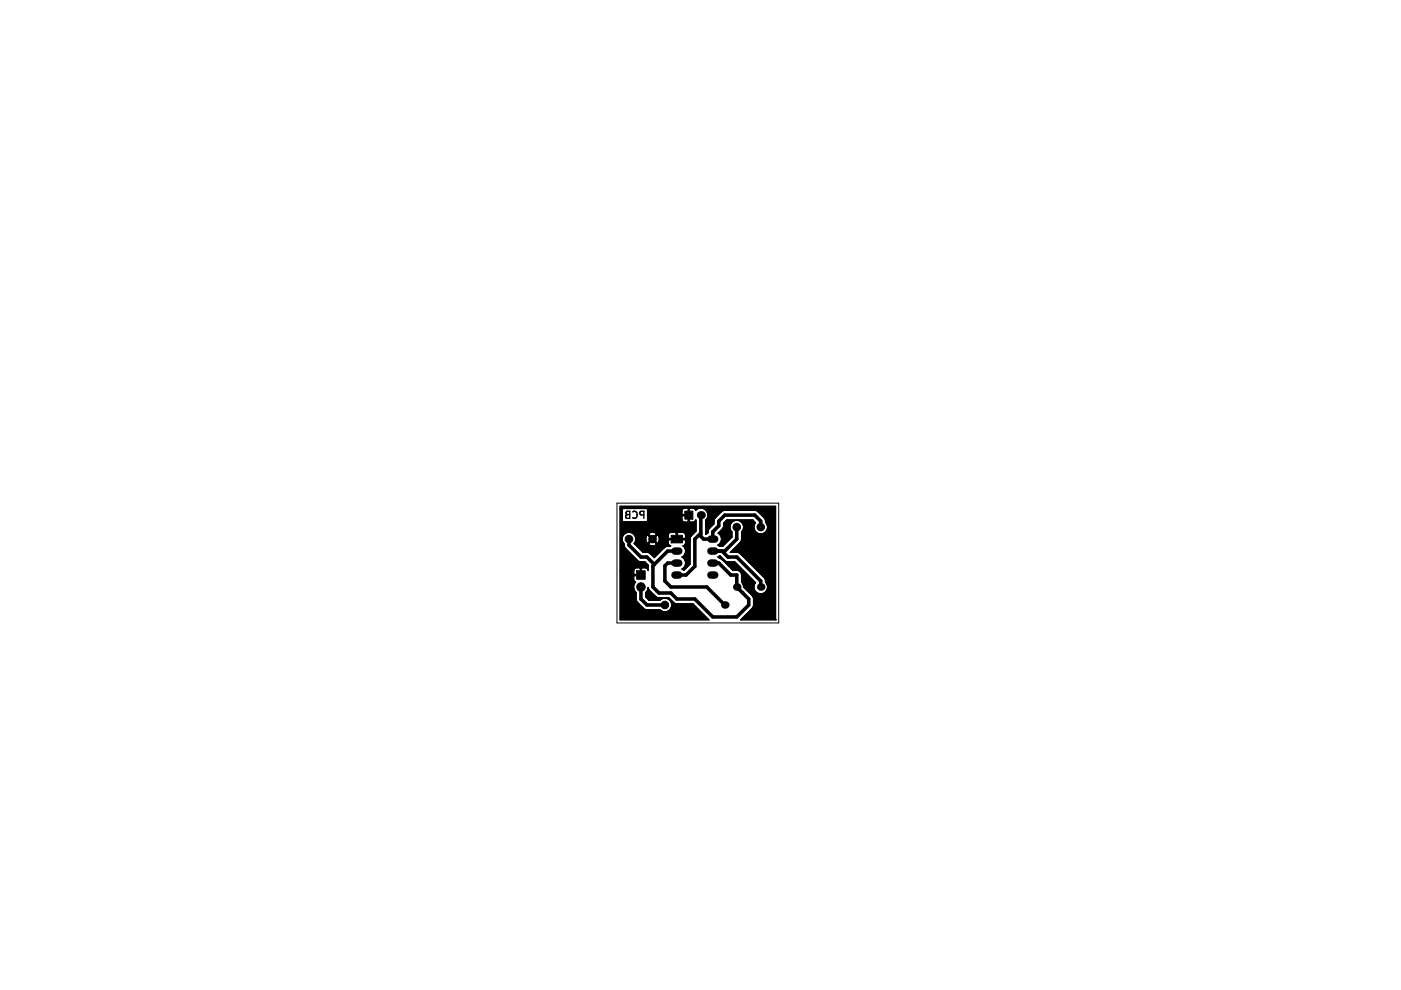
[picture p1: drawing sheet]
<svg xmlns="http://www.w3.org/2000/svg" width="297mm" height="210mm" viewBox="0 0 297 210" stroke-linecap="round" stroke-linejoin="round" font-family="sans-serif">
<path d="M132.8 108.5l.7-.1v1.5l-.8-.1v-.4l.3-.3-.3-.3zM133 109.1h.5M134.2 108.5a.71 .71 0 0 1 .9 .5 .71 .71 0 0 1-.7 .9l-.2-.1M136.5 109.2l-.7-.1-.1-.2v-.4l.8-.1v1.5" fill="none" stroke="#000" stroke-width=".3"/>
<path d="M130.8 106.7h34.3v25.4h-34.3z" fill="none" stroke="#000" stroke-width=".21"/>
<path d="M133.4 114.3v1.3l2.5 2.5h1.3l1.5 1.6M143.5 116.8h-1.9l-3.2 3.2v4.5l1.3 1.2h2.5l1.3 1.3h3.8l3.8 3.8h5.1l2.6-2.5v-1.3l-2.6-2.5v-2.6h-1.3l-2.5-2.5h-1.3M143.5 119.4h-1.9l-.6 .6v3.2l1.2 1.3h7.7l3.8 3.8M148.6 109.2v4.5l.6 .6h1.9v-1.5l1.3-1.3v-1l1.3-1.3h6.3l1.3 1.3v1.3M148.6 113l-1.3 1.3v5.8l-1.8 1.8h-2M153.1 116.8l1.3 1.3h1.8l5.1 5.1v1.3M156.2 111.8v2.5l-2.5 2.5h-2.6M135.9 124.5v2.5l1.3 1.3h3.8" fill="none" stroke="#000" stroke-width=".75"/>
<g fill="none" stroke="#000" stroke-width=".25">
<path d="M131.5 108h.5M132 108v2.5M132 110.5h.1M132 107.9v.1M132 110.5v.1M132 107.9h.1M132 110.6h.1M132 107.8v.1M132.1 110.6h5.1M132.1 107.8h-.1M134.4 113.3h3.1M134.5 115.3h3"/>
<path d="M134.8 114.4h2.1M135.8 119.1h.1M137.2 107.8h.1M137.2 107.8h-5.1M137.2 110.6h.1M137.2 107.8v.1M137.2 107.9h.1M137.3 110.5l-.1 .1M137.3 107.9h.1M137.3 110.5h.1M137.3 107.9v2.6M137.3 110.1h7.3"/>
<path d="M137.3 108.4h7.3M137.5 115.3l.9-.8 .8 .8a.96 .96 0 0 1-1.7 0zM137.6 113.1l.7-.2a.78 .78 0 0 1 .9 .4l-.8 .8-.9-.8zM138.2 114.3l-.8-.8a.78 .78 0 0 0-.5 .9M138.2 114.3l-.8 .8a.63 .63 0 0 1-.5-.7M138.2 114.3h.3M138.5 114.3l.8-.8a.96 .96 0 0 1 0 1.6zM139.4 113.5h2.3M141.5 115.8h.1M142.1 115.8l-1.1 .2-2.3 2.2-1.2-1-1.2-.1-1.9-1.9a1.44 1.44 0 0 0-.1-2 1.44 1.44 0 0 0-2 .1 1.44 1.44 0 0 0 0 2l.2 .8 2.7 2.7 .5 .3h1l.7 .7v1.1a.63 .63 0 0 0-.6-.5h-.6l-.2 .1v1.5h-1.5l-.1 .2v.9l.3 .3M142.1 115.8h.1M142.2 115.7l-.3-.1-.2-.4v-.6l.1-.2h3.4l.1 .2v.6l-.1 .4-.4 .1"/>
<path d="M142.2 115.7h.1M142.2 115.7l-.1 .1M143.4 113v1.2h-1.6l-.1-.2v-.5M143.4 114.4h.1M143.4 113h.2M143.4 113l-.2-.1h-.9a.64 .64 0 0 0-.6 .6M143.6 113l.2-.1h.9a.64 .64 0 0 1 .6 .6v.5l-.1 .2h-1.6zM143.6 114.4h.1M144.7 109.3h1.2v1.2l-.1 .2h-.6a.64 .64 0 0 1-.6-.6v-.6zM144.7 107.9l.4-.2h.7l.1 .2v1.2h-1.2l-.1-.2v-.5zM144.8 115.7a1.43 1.43 0 0 1-.2 2.4 1.43 1.43 0 0 1 0 2.6l.3 .2M144.8 115.7h.1"/>
<path d="M146.2 109.1h.1M146.2 109.3h.1M146.6 113.6l-.3 .7v5.3l-1.4 1.3M146.6 113.6h.1M147.5 108.2l-.5-.5h-.7l-.1 .2v2.6l.1 .2h.7l.5-.5M147.5 110.2v.1M147.5 108.2a1.49 1.49 0 0 1 2.2 0 1.49 1.49 0 0 1-.1 2.1v2.7M147.5 108.2h.1M147.5 110.3l.1 2.3-1 1M149.6 113h.1M149.6 113l.1 .3M149.7 113.3h.1"/>
<path d="M150.4 112.1h.1M151.4 110.5h.1M151.4 110.5v.6l-1.1 1.1-.2 .8-.4 .3M151.7 109.8l1.3-1.3 .5-.3h6.5l.6 .2 1.4 1.4 .3 .7M151.7 109.8h.1M151.7 109.8l-.3 .7M152.5 115.8h.1M152.5 118.4l-.3-.3 .5-.2 1.3 1.1 1.8 .1 4.4 4.4a1.44 1.44 0 0 0 .1 2 1.44 1.44 0 0 0 2-.1 1.44 1.44 0 0 0 0-2M152.5 118.4h.1M152.6 115.8h.7l1.9-1.9a2.21 2.21 0 0 0-.4-1.7 1.44 1.44 0 0 1 1.8-1.8 1.44 1.44 0 0 1 .6 2.4v1.5l-.1 .6-2.3 2.2h1.6l.5 .3M152.6 118.4l.5 .3M153.1 118.7h.1"/>
<path d="M153.1 118.7l2.3 2.2h.8a1 1 0 0 1 1 1.1v1.4M153.4 111.5h.1M153.6 108.2h.1M154.3 119.1h.1M156.9 117.4h.1M157 117.4l5 5.1 .2 .3 .1 .6M157.2 114.3h.1M160.2 110.8l-.6-.6h-5.5l-.7 .7-.2 1.1-.9 1.1a1.43 1.43 0 0 1-.1 2.5l.3 .2M160.2 110.8h.1M162.3 110.5v.2a1.44 1.44 0 0 1 0 2 1.44 1.44 0 0 1-2 .1 1.44 1.44 0 0 1-.1-2M162.3 110.5h.1M131.5 121h2.9"/>
<path d="M134.5 120.6l.4-.2h.7l.2 .1v1.3h-1.3l-.1-.2v-.6zM134.7 123.4h.1M134.8 123.4a1.52 1.52 0 0 0 .1 2.2l.1 1.8 1.6 1.7 .6 .2h2.8a1.44 1.44 0 0 0 2 0 1.44 1.44 0 0 0 0-2 1.44 1.44 0 0 0-2 0h-2.4l-.7-.7v-1l.4-.4 .1-.6 .3 .6 1.4 1.4 .6 .1h2.1l1.1 1.1 .6 .2M135.8 122v.1M136 122v.1M137.1 129.3h.1M139.7 126.7h.1M143.5 128h.1M143.5 128h3.4l3.4 3.4h-18.8v-24.1h32.9v24.1M144.9 120.9h.1M156.3 120.9h.1M157.2 123.4h.1"/>
<path d="M157.2 123.4l.3 .5 .2 .6M157.7 124.5l1.9 1.9 .2 .6v1.3l-.3 .7-2.5 2.4h7.4M157.7 124.5h.1M159.8 128.3h.1M162.3 123.4h.1M164.4 131.4h.1"/>
</g>
<path d="M131.5 107.3h32.9v24.1h-7.4l2.5-2.4 .3-.7-.1-1.7-2-2.1-.2-.6-.3-.5v-1.5a1.01 1.01 0 0 0-1-1h-.8l-2.3-2.2-.9-.6 .5-.2 .9 .9 .6 .3h1.6l4.4 4.4a1.44 1.44 0 0 0 .1 2 1.44 1.44 0 0 0 2-.1 1.44 1.44 0 0 0 0-2l-.1-.6-.2-.3-5.1-5.1-.5-.3h-1.6l2.3-2.2 .1-.6v-1.5a1.44 1.44 0 0 0 0-2.1 1.44 1.44 0 0 0-2 0 1.44 1.44 0 0 0 0 2.1v1.1l-1.9 1.9h-.7l-.4-.2 .1-.1a1.44 1.44 0 0 0 0-2.4l.9-1.1 .2-1.1 .7-.7h5.5l.6 .6a1.44 1.44 0 0 0 .1 2 1.44 1.44 0 0 0 2 0 1.44 1.44 0 0 0 0-2.1v-.4l-.3-.5-1.3-1.3-.5-.3h-6.7l-.5 .3-1.4 1.4-.2 1.2-1.1 1.1-.2 .8-.5 .3v-3a1.49 1.49 0 0 0 .1-2.1 1.49 1.49 0 0 0-2.2 0l-.5-.5h-.7l-.1 .2v2.6l.1 .2h.7l.6-.4v2.3l-1 1-.3 .5v5.5l-1.3 1.3-.4-.2a1.43 1.43 0 0 0 0-2.6 1.43 1.43 0 0 0 .2-2.4l.4-.1 .1-.4v-.6l-.1-.2h-3.4l-.1 .2v.6l.2 .4 .3 .1-1.2 .3-2.3 2.2-1.2-1-1.2-.1-1.8-1.8h3l.1 .2 .5 .2 1-.2 .1-.2-.8-.8-.9 .8-3.1-.1 .4-.8h2.1l.2 .6 .3 .1 .8-.8h.3l.8 .8a.98 .98 0 0 0 .1-1.6h2.3v.5l.1 .2h1.6v-1.2h.2v1.2h1.6l.1-.2v-.5a.64 .64 0 0 0-.6-.6h-.9l-.2 .1-.4-.1h-1l-.4 .2-.1 .4h-2.4l-.8 .8h-.3l-.8-.8a.78 .78 0 0 0-.5 .9h-2.1l-.1-.5-.3-.6h3.1l.9 .8 .8-.8-.1-.2-.8-.2-.7 .2-.1 .2h-3.1a1.44 1.44 0 0 0-2.1 0 1.44 1.44 0 0 0 0 2l.2 .8 2.7 2.7 .5 .3h1l.7 .7v1.1l-.2-.3-.3-.2h-.7l-.2 .1v1.6l-1.5-.1-.1 .2v.9l.4 .3a1.52 1.52 0 0 0 .1 2.2l.1 1.8 1.6 1.7 .6 .2 2.9 .1a1.44 1.44 0 0 0 2-.2 1.44 1.44 0 0 0-.1-2 1.44 1.44 0 0 0-2 .1h-2.4l-.7-.7v-1l.4-.4 .1-.6 .3 .6 1.6 1.5h2.5l1 1 .5 .3h3.6l3.4 3.4h-18.8v-10.4h2.9v.6l.1 .2h1.3v-1.3l-.2-.1h-.6a.64 .64 0 0 0-.6 .6h-2.9v-13h.5l.1 2.6h5.1l.1-.5h7.3l.1 .3 .3 .3h.8l.1-.2v-1.2h-1.2l-.1 .2v.6h-7.3v-1.7h7.3v.5l.1 .2h1.2v-1.2l-.1-.2h-.6a.64 .64 0 0 0-.6 .7h-7.3l-.1-.6h-5.1l-.6 .2z" fill-rule="evenodd" fill="#000" stroke="#000" stroke-width=".21"/>
<path d="M150.7 114.3h.8" fill="none" stroke="#000" stroke-width="1.6"/>
<circle cx="151.1" cy="114.3" r=".17" fill="#fff" stroke="#000" stroke-width=".21"/>
<path d="M143.1 121.9h.8" fill="none" stroke="#000" stroke-width="1.6"/>
<circle cx="143.5" cy="121.9" r=".17" fill="#fff" stroke="#000" stroke-width=".21"/>
<path d="M150.7 116.8h.8" fill="none" stroke="#000" stroke-width="1.6"/>
<circle cx="151.1" cy="116.8" r=".17" fill="#fff" stroke="#000" stroke-width=".21"/>
<path d="M143.1 119.4h.8" fill="none" stroke="#000" stroke-width="1.6"/>
<circle cx="143.5" cy="119.4" r=".17" fill="#fff" stroke="#000" stroke-width=".21"/>
<path d="M150.7 119.4h.8" fill="none" stroke="#000" stroke-width="1.6"/>
<circle cx="151.1" cy="119.4" r=".17" fill="#fff" stroke="#000" stroke-width=".21"/>
<path d="M143.1 116.8h.8" fill="none" stroke="#000" stroke-width="1.6"/>
<circle cx="143.5" cy="116.8" r=".17" fill="#fff" stroke="#000" stroke-width=".21"/>
<path d="M150.7 121.9h.8" fill="none" stroke="#000" stroke-width="1.6"/>
<circle cx="151.1" cy="121.9" r=".17" fill="#fff" stroke="#000" stroke-width=".21"/>
<path d="M142.3 113.5h2.4v1.6h-2.4z" fill-rule="evenodd" fill="#000" stroke="#000" stroke-width=".21"/>
<circle cx="143.5" cy="114.3" r=".17" fill="#fff" stroke="#000" stroke-width=".21"/>
<circle cx="153.7" cy="128.3" r=".8" fill="#000"/>
<circle cx="153.7" cy="128.3" r=".17" fill="#fff" stroke="#000" stroke-width=".21"/>
<circle cx="141" cy="128.3" r=".8" fill="#000" stroke="#000" stroke-width=".21"/>
<circle cx="141" cy="128.3" r=".17" fill="#fff" stroke="#000" stroke-width=".21"/>
<circle cx="156.2" cy="124.5" r=".8" fill="#000"/>
<circle cx="156.2" cy="124.5" r=".17" fill="#fff" stroke="#000" stroke-width=".21"/>
<circle cx="156.2" cy="111.8" r=".8" fill="#000" stroke="#000" stroke-width=".21"/>
<circle cx="156.2" cy="111.8" r=".17" fill="#fff" stroke="#000" stroke-width=".21"/>
<circle cx="161.3" cy="124.5" r=".8" fill="#000"/>
<circle cx="161.3" cy="124.5" r=".17" fill="#fff" stroke="#000" stroke-width=".21"/>
<circle cx="161.3" cy="111.8" r=".8" fill="#000" stroke="#000" stroke-width=".21"/>
<circle cx="161.3" cy="111.8" r=".17" fill="#fff" stroke="#000" stroke-width=".21"/>
<circle cx="148.6" cy="109.2" r=".85" fill="#000"/>
<circle cx="148.6" cy="109.2" r=".17" fill="#fff" stroke="#000" stroke-width=".21"/>
<path d="M145.2 108.4h1.7v1.7h-1.7z" fill-rule="evenodd" fill="#000" stroke="#000" stroke-width=".21"/>
<circle cx="146.1" cy="109.2" r=".17" fill="#fff" stroke="#000" stroke-width=".21"/>
<circle cx="135.9" cy="124.5" r=".9" fill="#000" stroke="#000" stroke-width=".21"/>
<circle cx="135.9" cy="124.5" r=".17" fill="#fff" stroke="#000" stroke-width=".21"/>
<path d="M135 121h1.8v1.8h-1.8z" fill-rule="evenodd" fill="#000" stroke="#000" stroke-width=".21"/>
<circle cx="135.9" cy="121.9" r=".17" fill="#fff" stroke="#000" stroke-width=".21"/>
<circle cx="138.3" cy="114.3" r=".8" fill="#000" stroke="#000" stroke-width=".21"/>
<circle cx="138.4" cy="114.3" r=".17" fill="#fff" stroke="#000" stroke-width=".21"/>
<circle cx="133.3" cy="114.3" r=".8" fill="#000" stroke="#000" stroke-width=".21"/>
<circle cx="133.4" cy="114.3" r=".17" fill="#fff" stroke="#000" stroke-width=".21"/>
</svg>
